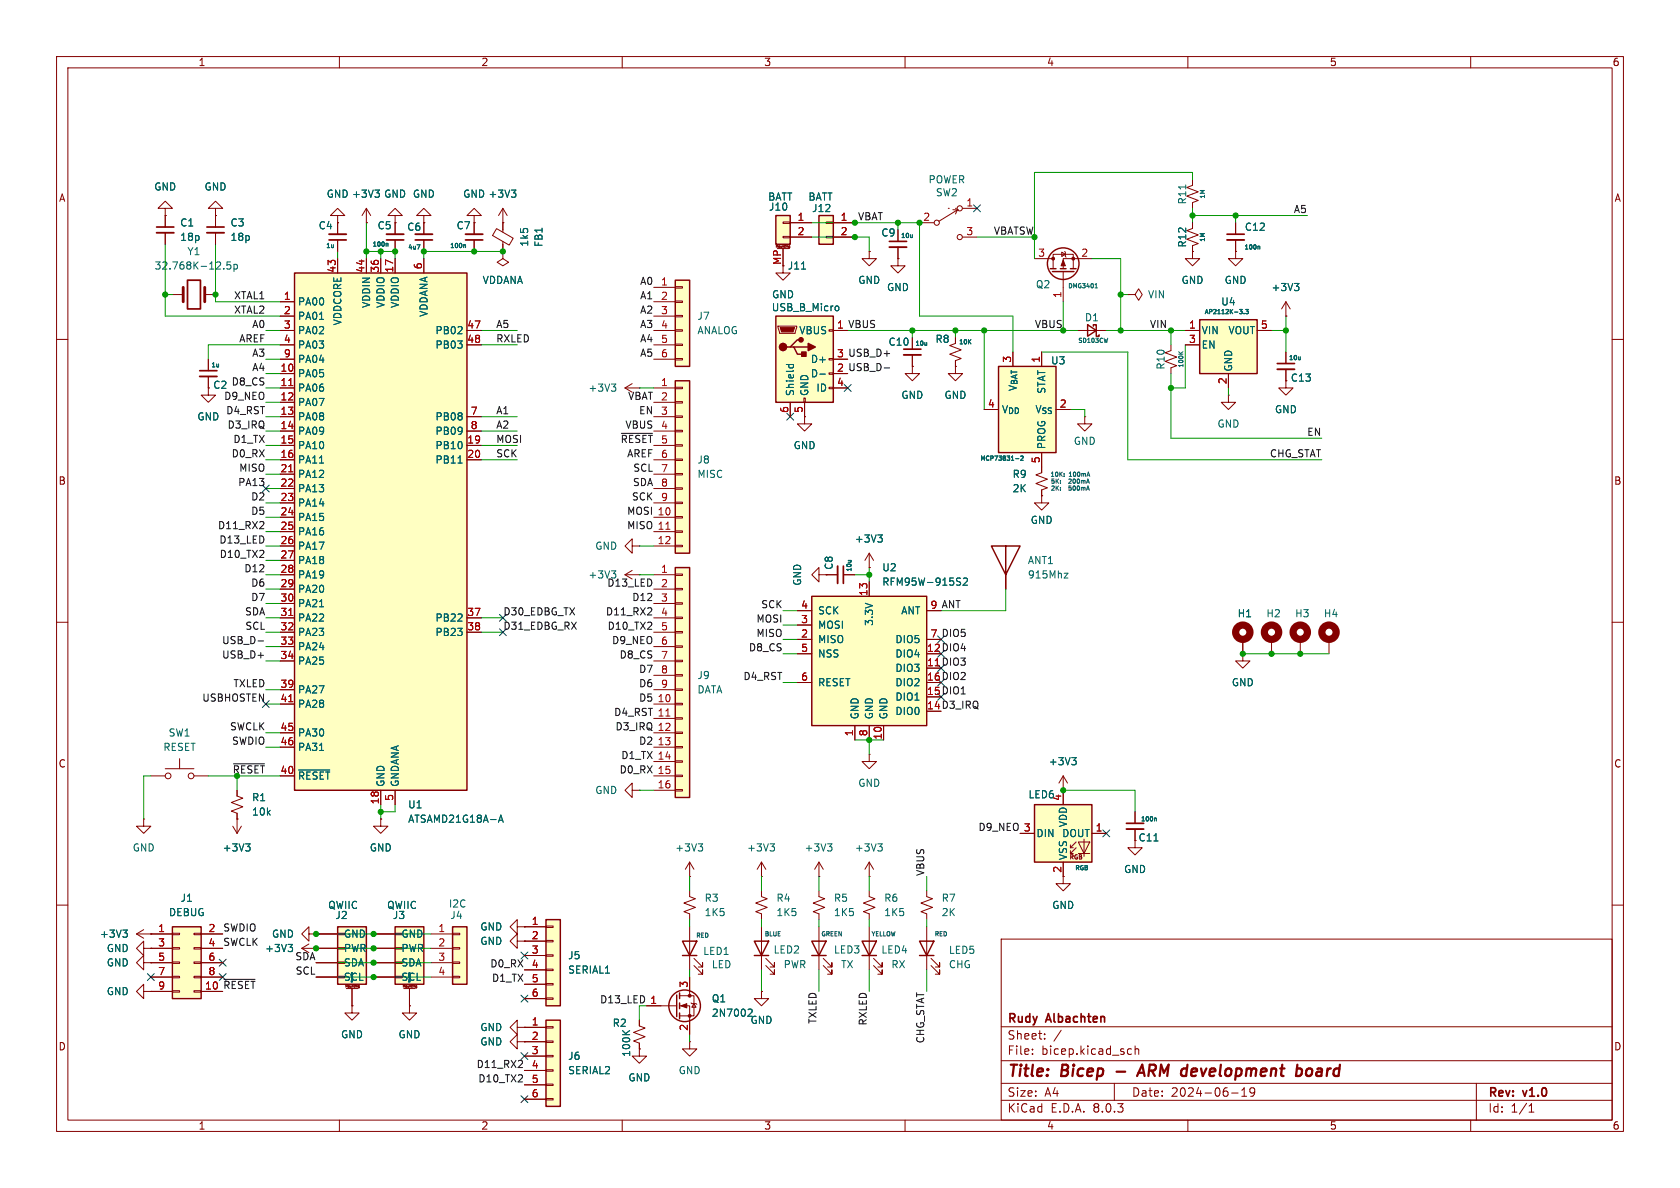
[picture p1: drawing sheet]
<svg xmlns="http://www.w3.org/2000/svg" width="297mm" height="210mm" viewBox="0 0 297 210" stroke-linecap="round" stroke-linejoin="round" font-family="sans-serif">
<defs><g id="words">
<g font-size="2.8" fill="#840000">
<text x="178" y="190.9">Title:</text>
<text x="187.7" y="190.9">Bicep</text>
<text x="203" y="190.9">ARM development</text>
<text x="232.4" y="190.9">board</text>
</g>
<g font-size="2.1" fill="#840000">
<text x="178" y="184">Sheet:</text>
<text x="178" y="181.2">Rudy</text>
<text x="185.1" y="181.2">Albachten</text>
<text x="178" y="186.7">File:</text>
<text x="184.1" y="186.7">bicep.kicad_sch</text>
<text x="178" y="196.9">KiCad</text>
<text x="178" y="194.1">Size:</text>
<text x="184.7" y="194.1">A4</text>
<text x="185.7" y="196.9">E.D.A.</text>
<text x="193.3" y="196.9">8.0.3</text>
<text x="200" y="194.1">Date:</text>
<text x="207" y="194.1">2024-06-19</text>
<text x="263" y="194.3">Rev:</text>
<text x="263" y="196.9">Id:</text>
<text x="267.1" y="196.9">1/1</text>
<text x="269.4" y="194.3">v1.0</text>
</g>
<g font-size="1.8" fill="#840000">
<text x="35" y="11.9">1</text>
<text x="85" y="11.9">2</text>
<text x="135" y="11.9">3</text>
<text x="185" y="11.9">4</text>
<text x="235" y="11.9">5</text>
<text x="285" y="11.9">6</text>
<text x="10.3" y="35.9">A</text>
<text x="285.3" y="35.9">A</text>
<text x="138.2" y="46.9" transform="rotate(-90 138.2 46.9)">MP</text>
<text x="147.9" y="65.8">2 USB_D-</text>
<text x="10.3" y="85.9">B</text>
<text x="285.3" y="85.9">B</text>
<text x="163.8" y="115.3">12 DIO4</text>
<text x="163.8" y="125.5">14 D3_IRQ</text>
<text x="163.8" y="122.9">15 DIO1</text>
<text x="163.8" y="120.4">16 DIO2</text>
<text x="10.3" y="135.9">C</text>
<text x="285.3" y="135.9">C</text>
<text x="10.3" y="185.9">D</text>
<text x="285.3" y="185.9">D</text>
<text x="35" y="199.9">1</text>
<text x="85" y="199.9">2</text>
<text x="135" y="199.9">3</text>
<text x="185" y="199.9">4</text>
<text x="235" y="199.9">5</text>
<text x="285" y="199.9">6</text>
</g>
<g font-size="1.8" fill="#006464">
<text x="27.2" y="33.9">GND</text>
<text x="36.1" y="33.9">GND</text>
<text x="57.7" y="35.2">GND +3V3</text>
<text x="67.8" y="35.2">GND GND</text>
<text x="81.8" y="35.2">GND +3V3</text>
<text x="135.7" y="35.7">BATT</text>
<text x="142.8" y="35.7">BATT</text>
<text x="164" y="32.6">POWER</text>
<text x="165.3" y="34.9">SW2</text>
<text x="31.8" y="40.2">C1</text>
<text x="40.6" y="40.2">C3</text>
<text x="56.2" y="40.7">C4</text>
<text x="66.6" y="40.7">C5</text>
<text x="71.9" y="41">C6</text>
<text x="80.6" y="40.7">C7</text>
<text x="135.8" y="37.4">J10</text>
<text x="143.5" y="37.7">J12</text>
<text x="209.9" y="36.2" transform="rotate(-90 209.9 36.2)">R11</text>
<text x="220" y="41">C12</text>
<text x="27.4" y="47.9">32.768K-12.5p</text>
<text x="31.8" y="42.8">18p</text>
<text x="33" y="45.3">Y1</text>
<text x="40.6" y="42.8">18p</text>
<text x="93.6" y="43.7" transform="rotate(-90 93.6 43.7)">1k5</text>
<text x="96.1" y="43.8" transform="rotate(-90 96.1 43.8)">FB1</text>
<text x="139.2" y="47.9">J11</text>
<text x="155.7" y="42">C9</text>
<text x="209.9" y="43.9" transform="rotate(-90 209.9 43.9)">R12</text>
<text x="85.2" y="50.4">VDDANA</text>
<text x="136.4" y="52.9">GND</text>
<text x="151.6" y="50.4">GND</text>
<text x="156.7" y="51.7">GND</text>
<text x="183" y="51.2">Q2</text>
<text x="202.9" y="52.9">VIN</text>
<text x="208.8" y="50.4">GND</text>
<text x="216.4" y="50.4">GND</text>
<text x="224.7" y="51.7">+3V3</text>
<text x="52.6" y="54.2">PA00</text>
<text x="52.6" y="56.7">PA01</text>
<text x="52.6" y="59.3">PA02</text>
<text x="60.6" y="57.6" transform="rotate(-90 60.6 57.6)">VDDCORE</text>
<text x="65.6" y="54.5" transform="rotate(-90 65.6 54.5)">VDDIN</text>
<text x="68.2" y="54.5" transform="rotate(-90 68.2 54.5)">VDDIO</text>
<text x="70.7" y="54.5" transform="rotate(-90 70.7 54.5)">VDDIO</text>
<text x="75.8" y="56.1" transform="rotate(-90 75.8 56.1)">VDDANA</text>
<text x="76.9" y="59.3">PB02</text>
<text x="123.2" y="56.7">J7</text>
<text x="123.2" y="59.3">ANALOG</text>
<text x="136.3" y="55.2">USB_B_Micro</text>
<text x="141.2" y="59.3">VBUS</text>
<text x="191.7" y="57">D1</text>
<text x="212.3" y="59.3">VIN</text>
<text x="215.8" y="54.2">U4</text>
<text x="217.1" y="59.3">VOUT</text>
<text x="52.6" y="61.8">PA03</text>
<text x="52.6" y="64.4">PA04</text>
<text x="76.9" y="61.8">PB03</text>
<text x="143.3" y="64.4">D+</text>
<text x="157" y="61.3">C10</text>
<text x="165.3" y="60.8">R8</text>
<text x="185.7" y="64.6">U3</text>
<text x="206.1" y="65.4" transform="rotate(-90 206.1 65.4)">R10</text>
<text x="212.3" y="61.8">EN</text>
<text x="218" y="65.8" transform="rotate(-90 218 65.8)">GND</text>
<text x="37.6" y="68.9">C2</text>
<text x="52.6" y="66.9">PA05</text>
<text x="52.6" y="69.4">PA06</text>
<text x="52.6" y="72">PA07</text>
<text x="103.9" y="69.4">+3V3</text>
<text x="140.6" y="70.1" transform="rotate(-90 140.6 70.1)">Shield</text>
<text x="143.1" y="70.1" transform="rotate(-90 143.1 70.1)">GND</text>
<text x="143.3" y="66.9">D-</text>
<text x="144.2" y="69.4">ID</text>
<text x="159.3" y="70.7">GND</text>
<text x="166.9" y="70.7">GND</text>
<text x="179.9" y="69.3" transform="rotate(-90 179.9 69.3)">V_{BAT}</text>
<text x="185" y="69.7" transform="rotate(-90 185 69.7)">STAT</text>
<text x="228.1" y="67.7">C13</text>
<text x="34.8" y="74.5">GND</text>
<text x="52.6" y="74.5">PA08</text>
<text x="52.6" y="77.1">PA09</text>
<text x="76.9" y="74.5">PB08</text>
<text x="76.9" y="77.1">PB09</text>
<text x="177" y="73.3">V_{DD}V_{SS}</text>
<text x="215.1" y="75.8">GND</text>
<text x="225.3" y="73.3">GND</text>
<text x="52.6" y="79.6">PA10</text>
<text x="52.6" y="82.1">PA11</text>
<text x="76.9" y="79.6">PB10</text>
<text x="76.9" y="82.1">PB11</text>
<text x="123.2" y="82.1">J8</text>
<text x="140.2" y="79.6">GND</text>
<text x="185" y="79.5" transform="rotate(-90 185 79.5)">PROG</text>
<text x="189.7" y="78.8">GND</text>
<text x="52.6" y="84.7">PA12</text>
<text x="52.6" y="87.2">PA13</text>
<text x="52.6" y="89.8">PA14</text>
<text x="123.2" y="84.7">MISC</text>
<text x="178.9" y="84.7">R9</text>
<text x="178.9" y="87.2">2K</text>
<text x="52.6" y="92.3">PA15</text>
<text x="52.6" y="94.8">PA16</text>
<text x="182.1" y="92.8">GND</text>
<text x="52.6" y="97.4">PA17</text>
<text x="52.6" y="99.9">PA18</text>
<text x="105.1" y="97.4">GND</text>
<text x="147.4" y="100.8" transform="rotate(-90 147.4 100.8)">C8</text>
<text x="151" y="96.1">+3V3</text>
<text x="155.9" y="101.2">U2</text>
<text x="181.6" y="99.9">ANT1</text>
<text x="52.6" y="102.5">PA19</text>
<text x="52.6" y="105">PA20</text>
<text x="52.6" y="107.5">PA21</text>
<text x="141.8" y="103.6" transform="rotate(-90 141.8 103.6)">GND</text>
<text x="155.9" y="103.7">RFM95W-915S2</text>
<text x="181.6" y="102.5">915Mhz</text>
<text x="52.6" y="110.1">PA22</text>
<text x="52.6" y="112.6">PA23</text>
<text x="76.9" y="110.1">PB22</text>
<text x="76.9" y="112.6">PB23</text>
<text x="144.5" y="113.9">MISO</text>
<text x="144.5" y="111.4">MOSI</text>
<text x="144.5" y="108.8">SCK</text>
<text x="154.5" y="110.7" transform="rotate(-90 154.5 110.7)">3.3V</text>
<text x="158.2" y="113.9">DIO5</text>
<text x="159.2" y="108.8">ANT</text>
<text x="218.7" y="109.3">H1</text>
<text x="223.8" y="109.3">H2</text>
<text x="228.9" y="109.3">H3</text>
<text x="233.9" y="109.3">H4</text>
<text x="52.6" y="115.2">PA24</text>
<text x="52.6" y="117.7">PA25</text>
<text x="144.5" y="116.4">NSS</text>
<text x="158.2" y="119">DIO3</text>
<text x="158.2" y="116.4">DIO4</text>
<text x="52.6" y="122.8">PA27</text>
<text x="52.6" y="125.3">PA28</text>
<text x="123.2" y="120.2">J9</text>
<text x="123.2" y="122.8">DATA</text>
<text x="144.5" y="121.5">RESET</text>
<text x="158.2" y="124.1">DIO1</text>
<text x="158.2" y="121.5">DIO2</text>
<text x="217.7" y="121.5">GND</text>
<text x="29.7" y="130.4">SW1</text>
<text x="52.6" y="130.4">PA30</text>
<text x="152" y="127.3" transform="rotate(-90 152 127.3)">GND</text>
<text x="154.5" y="127.3" transform="rotate(-90 154.5 127.3)">GND</text>
<text x="157.1" y="127.3" transform="rotate(-90 157.1 127.3)">GND</text>
<text x="158.2" y="126.6">DIO0</text>
<text x="28.8" y="132.9">RESET</text>
<text x="52.6" y="132.9">PA31</text>
<text x="185.3" y="135.5">+3V3</text>
<text x="44.5" y="141.8">R1</text>
<text x="52.6" y="138">~{RESET}</text>
<text x="68.2" y="139.2" transform="rotate(-90 68.2 139.2)">GND</text>
<text x="70.7" y="139.2" transform="rotate(-90 70.7 139.2)">GNDANA</text>
<text x="72.1" y="143.1">U1</text>
<text x="105.1" y="140.6">GND</text>
<text x="151.6" y="139.3">GND</text>
<text x="181.7" y="141.3">LED6</text>
<text x="44.5" y="144.4">10k</text>
<text x="72.1" y="145.6">ATSAMD21G18A-A</text>
<text x="183.1" y="148.2">DIN</text>
<text x="187.7" y="148.2">DOUT</text>
<text x="188.8" y="146.3" transform="rotate(-90 188.8 146.3)">VDD</text>
<text x="201.2" y="148.9">C11</text>
<text x="23.4" y="150.7">GND</text>
<text x="39.3" y="150.7">+3V3</text>
<text x="65.3" y="150.7">GND</text>
<text x="119.3" y="150.7">+3V3</text>
<text x="132" y="150.7">+3V3</text>
<text x="142.1" y="150.7">+3V3</text>
<text x="151" y="150.7">+3V3</text>
<text x="188.8" y="152.1" transform="rotate(-90 188.8 152.1)">VSS</text>
<text x="198.6" y="154.5">GND</text>
<text x="31.8" y="159.6">J1</text>
<text x="57.9" y="160.9">QWIIC</text>
<text x="68.3" y="160.9">QWIIC</text>
<text x="79.3" y="160.6">I2C</text>
<text x="124.5" y="159.6">R3</text>
<text x="137.2" y="159.6">R4</text>
<text x="147.3" y="159.6">R5</text>
<text x="156.2" y="159.6">R6</text>
<text x="166.4" y="159.6">R7</text>
<text x="185.9" y="160.9">GND</text>
<text x="17.6" y="166">+3V3</text>
<text x="29.8" y="162.2">DEBUG</text>
<text x="48" y="166">GND</text>
<text x="59.2" y="162.7">J2</text>
<text x="60.7" y="166">GND</text>
<text x="69.4" y="162.7">J3</text>
<text x="70.9" y="166">GND</text>
<text x="79.5" y="162.7">J4</text>
<text x="84.8" y="167.2">GND</text>
<text x="84.8" y="164.7">GND</text>
<text x="124.5" y="162.2">1K5</text>
<text x="137.2" y="162.2">1K5</text>
<text x="147.3" y="162.2">1K5</text>
<text x="156.2" y="162.2">1K5</text>
<text x="166.4" y="162.2">2K</text>
<text x="18.8" y="168.5">GND</text>
<text x="18.8" y="171">GND</text>
<text x="46.8" y="168.5">+3V3</text>
<text x="52.1" y="169.8">SDA</text>
<text x="60.7" y="168.5">PWR</text>
<text x="60.7" y="171">SDA</text>
<text x="60.7" y="173.6">SCL</text>
<text x="70.9" y="168.5">PWR</text>
<text x="70.9" y="171">SDA</text>
<text x="70.9" y="173.6">SCL</text>
<text x="100.3" y="169.8">J5</text>
<text x="100.3" y="172.3">SERIAL1</text>
<text x="124.2" y="169">LED1</text>
<text x="125.7" y="171.4">LED</text>
<text x="136.7" y="168.8">LED2</text>
<text x="138.4" y="171.4">PWR</text>
<text x="147.3" y="168.8">LED3</text>
<text x="148.6" y="171.4">TX</text>
<text x="155.7" y="168.8">LED4</text>
<text x="157.5" y="171.4">RX</text>
<text x="167.6" y="171.4">CHG</text>
<text x="167.6" y="168.8">LED5</text>
<text x="18.8" y="176.1">GND</text>
<text x="125.7" y="177.4">Q1</text>
<text x="125.7" y="179.9">2N7002</text>
<text x="60.2" y="183.7">GND</text>
<text x="70.4" y="183.7">GND</text>
<text x="84.8" y="182.5">GND</text>
<text x="84.8" y="185">GND</text>
<text x="108.2" y="181.7">R2</text>
<text x="132.6" y="181.2">GND</text>
<text x="100.3" y="187.6">J6</text>
<text x="100.3" y="190.1">SERIAL2</text>
<text x="111" y="191.4">GND</text>
<text x="111.6" y="186.9" transform="rotate(-90 111.6 186.9)">100K</text>
<text x="119.9" y="190.1">GND</text>
</g>
<g font-size="1.8" fill="#a90000">
<text x="140.9" y="39.1">1</text>
<text x="140.9" y="41.7">2</text>
<text x="148.5" y="39.1">1</text>
<text x="148.5" y="41.7">2</text>
<text x="163.1" y="39.1">2</text>
<text x="170.7" y="36.6">1</text>
<text x="170.7" y="41.7">3</text>
<text x="74.7" y="47.7" transform="rotate(-90 74.7 47.7)">6</text>
<text x="183.4" y="45.5">3</text>
<text x="191.1" y="45.5">2</text>
<text x="50.1" y="53.1">1</text>
<text x="59.4" y="48.3" transform="rotate(-90 59.4 48.3)">43</text>
<text x="64.5" y="48.3" transform="rotate(-90 64.5 48.3)">44</text>
<text x="67.1" y="48.3" transform="rotate(-90 67.1 48.3)">36</text>
<text x="69.6" y="48.3" transform="rotate(-90 69.6 48.3)">17</text>
<text x="116.8" y="50.5">1</text>
<text x="116.8" y="53.1">2</text>
<text x="187.7" y="52.8" transform="rotate(-90 187.7 52.8)">1</text>
<text x="50.1" y="55.6">2</text>
<text x="50.1" y="58.2">3</text>
<text x="82.5" y="58.2">47</text>
<text x="116.8" y="55.6">3</text>
<text x="116.8" y="58.2">4</text>
<text x="147.9" y="58.2">1</text>
<text x="210.1" y="58.2">1</text>
<text x="222.8" y="58.2">5</text>
<text x="49.5" y="65.8">10</text>
<text x="50.1" y="60.7">4</text>
<text x="50.1" y="63.2">9</text>
<text x="82.5" y="60.7">48</text>
<text x="116.8" y="60.7">5</text>
<text x="116.8" y="63.2">6</text>
<text x="147.9" y="65.8">2</text>
<text x="147.9" y="63.2">3</text>
<text x="178.8" y="64.2" transform="rotate(-90 178.8 64.2)">3</text>
<text x="183.9" y="64.2" transform="rotate(-90 183.9 64.2)">1</text>
<text x="210.1" y="60.7">3</text>
<text x="49.5" y="68.3">11</text>
<text x="49.5" y="70.9">12</text>
<text x="116.8" y="68.3">1</text>
<text x="147.9" y="68.3">4</text>
<text x="216.9" y="68" transform="rotate(-90 216.9 68)">2</text>
<text x="49.5" y="73.4">13</text>
<text x="49.5" y="75.9">14</text>
<text x="83.1" y="73.4">7</text>
<text x="83.1" y="75.9">8</text>
<text x="116.8" y="73.4">3</text>
<text x="116.8" y="75.9">4</text>
<text x="139.4" y="73.1" transform="rotate(-90 139.4 73.1)">6</text>
<text x="142" y="73.1" transform="rotate(-90 142 73.1)">5</text>
<text x="174.6" y="72.1">4</text>
<text x="187.3" y="72.1">2</text>
<text x="49.5" y="78.5">15</text>
<text x="49.5" y="81">16</text>
<text x="49.5" y="83.6">21</text>
<text x="82.5" y="78.5">19</text>
<text x="82.5" y="81">20</text>
<text x="116.8" y="78.5">5</text>
<text x="116.8" y="81">6</text>
<text x="116.8" y="83.6">7</text>
<text x="183.9" y="82" transform="rotate(-90 183.9 82)">5</text>
<text x="49.5" y="86.1">22</text>
<text x="49.5" y="88.6">23</text>
<text x="116.8" y="86.1">8</text>
<text x="116.8" y="88.6">9</text>
<text x="49.5" y="91.2">24</text>
<text x="49.5" y="93.7">25</text>
<text x="49.5" y="96.3">26</text>
<text x="49.5" y="98.8">27</text>
<text x="49.5" y="101.3">28</text>
<text x="116.2" y="96.3">12</text>
<text x="116.8" y="101.3">1</text>
<text x="49.5" y="103.9">29</text>
<text x="49.5" y="106.4">30</text>
<text x="116.8" y="103.9">2</text>
<text x="116.8" y="106.4">3</text>
<text x="141.5" y="107.7">4</text>
<text x="153.4" y="105.5" transform="rotate(-90 153.4 105.5)">13</text>
<text x="164.4" y="107.7">9</text>
<text x="49.5" y="109">31</text>
<text x="49.5" y="111.5">32</text>
<text x="82.5" y="109">37</text>
<text x="82.5" y="111.5">38</text>
<text x="116.8" y="109">4</text>
<text x="116.8" y="111.5">5</text>
<text x="141.5" y="112.8">2</text>
<text x="141.5" y="110.2">3</text>
<text x="164.4" y="112.8">7</text>
<text x="49.5" y="114">33</text>
<text x="49.5" y="116.6">34</text>
<text x="116.8" y="114">6</text>
<text x="116.8" y="116.6">7</text>
<text x="116.8" y="119.1">8</text>
<text x="141.5" y="115.3">5</text>
<text x="163.8" y="117.9">11 DIO3</text>
<text x="163.8" y="117.9">11</text>
<text x="163.8" y="115.3">12</text>
<text x="49.5" y="121.7">39</text>
<text x="49.5" y="124.2">41</text>
<text x="116.2" y="124.2">10</text>
<text x="116.8" y="121.7">9</text>
<text x="141.5" y="120.4">6</text>
<text x="163.8" y="125.5">14</text>
<text x="163.8" y="122.9">15</text>
<text x="163.8" y="120.4">16</text>
<text x="49.5" y="129.3">45</text>
<text x="49.5" y="131.8">46</text>
<text x="116.2" y="131.8">13</text>
<text x="150.9" y="130.2" transform="rotate(-90 150.9 130.2)">1</text>
<text x="153.4" y="130.2" transform="rotate(-90 153.4 130.2)">8</text>
<text x="156" y="130.9" transform="rotate(-90 156 130.9)">10</text>
<text x="49.5" y="136.9">40</text>
<text x="67.1" y="142.3" transform="rotate(-90 67.1 142.3)">18</text>
<text x="69.6" y="141.7" transform="rotate(-90 69.6 141.7)">5</text>
<text x="116.2" y="139.4">16</text>
<text x="187.7" y="141.7" transform="rotate(-90 187.7 141.7)">4</text>
<text x="180.9" y="147.1">3</text>
<text x="193.6" y="147.1">1</text>
<text x="187.7" y="154.4" transform="rotate(-90 187.7 154.4)">2</text>
<text x="27.9" y="164.8">1</text>
<text x="27.9" y="167.4">3</text>
<text x="36.8" y="164.8">2</text>
<text x="36.8" y="167.4">4</text>
<text x="77.4" y="164.8">1</text>
<text x="77.4" y="167.4">2</text>
<text x="93.9" y="163.6">1</text>
<text x="93.9" y="166.1">2</text>
<text x="27.9" y="169.9">5</text>
<text x="27.9" y="172.5">7</text>
<text x="36.8" y="169.9">6</text>
<text x="36.8" y="172.5">8</text>
<text x="77.4" y="169.9">3</text>
<text x="77.4" y="172.5">4</text>
<text x="93.9" y="168.7">3</text>
<text x="93.9" y="171.2">4</text>
<text x="93.9" y="173.7">5</text>
<text x="27.9" y="175">9</text>
<text x="36.2" y="175">10</text>
<text x="93.9" y="176.3">6</text>
<text x="114.9" y="177.5">1</text>
<text x="121.7" y="174.7" transform="rotate(-90 121.7 174.7)">3</text>
<text x="93.9" y="181.4">1</text>
<text x="93.9" y="183.9">2</text>
<text x="121.7" y="182.3" transform="rotate(-90 121.7 182.3)">2</text>
<text x="93.9" y="186.4">3</text>
<text x="93.9" y="189">4</text>
<text x="93.9" y="191.5">5</text>
<text x="93.9" y="194.1">6</text>
</g>
<g font-size="1.8" fill="#0f0f0f">
<text x="151.6" y="39">VBAT</text>
<text x="175.6" y="41.6">VBATSW</text>
<text x="228.6" y="37.8">A5</text>
<text x="41.3" y="53">XTAL1</text>
<text x="113.1" y="53">A1</text>
<text x="113.1" y="50.5">A0</text>
<text x="41.3" y="55.5">XTAL2</text>
<text x="44.5" y="58.1">A0</text>
<text x="87.6" y="58.1">A5</text>
<text x="113.1" y="58.1">A3</text>
<text x="113.1" y="55.5">A2</text>
<text x="147.9" y="58.2">1 VBUS</text>
<text x="182.9" y="58.1">VBUS</text>
<text x="203.2" y="58.1">VIN</text>
<text x="42.2" y="60.6">AREF</text>
<text x="44.5" y="65.7">A4</text>
<text x="44.5" y="63.2">A3</text>
<text x="87.6" y="60.6">RXLED</text>
<text x="113.1" y="63.2">A5</text>
<text x="113.1" y="60.6">A4</text>
<text x="147.9" y="63.2">3 USB_D+</text>
<text x="39.5" y="70.8">D9_NEO</text>
<text x="40.9" y="68.2">D8_CS</text>
<text x="111" y="70.8">VBAT 2</text>
<text x="39.9" y="73.3">D4_RST</text>
<text x="40.1" y="75.9">D3_IRQ</text>
<text x="87.6" y="75.9">A2</text>
<text x="87.6" y="73.3">A1</text>
<text x="110.5" y="75.9">VBUS</text>
<text x="112.9" y="73.3">EN</text>
<text x="231" y="77.1">EN</text>
<text x="40.9" y="80.9">D0_RX</text>
<text x="41.2" y="78.4">D1_TX</text>
<text x="42.2" y="83.5">MISO</text>
<text x="87.6" y="80.9">SCK</text>
<text x="87.6" y="78.4">MOSI</text>
<text x="109.6" y="78.4">~{RESET}</text>
<text x="110.8" y="80.9">AREF</text>
<text x="111.9" y="83.5">SCL</text>
<text x="224.4" y="80.9">CHG_STAT</text>
<text x="42" y="86">PA13</text>
<text x="44.3" y="88.6">D2</text>
<text x="111.6" y="88.6">SCK</text>
<text x="111.8" y="86">SDA</text>
<text x="38.4" y="93.6">D11_RX2</text>
<text x="44.3" y="91.1">D5</text>
<text x="110.8" y="91.1">MOSI 10</text>
<text x="110.8" y="93.6">MISO 11</text>
<text x="38.7" y="96.2">D13_LED</text>
<text x="38.7" y="98.7">D10_TX2</text>
<text x="43.1" y="101.3">D12</text>
<text x="44.3" y="106.3">D7</text>
<text x="44.3" y="103.8">D6</text>
<text x="103.9" y="102.5">+3V3</text>
<text x="107.3" y="103.8">D13_LED</text>
<text x="111.7" y="106.3">D12</text>
<text x="134.5" y="107.6">SCK</text>
<text x="164.4" y="107.7">9 ANT</text>
<text x="39.2" y="114">USB_D-</text>
<text x="43.2" y="108.9">SDA</text>
<text x="43.3" y="111.4">SCL</text>
<text x="88.9" y="108.9">D30_EDBG_TX</text>
<text x="88.9" y="111.4">D31_EDBG_RX</text>
<text x="107" y="108.9">D11_RX2</text>
<text x="107.3" y="111.4">D10_TX2</text>
<text x="108.1" y="114">D9_NEO</text>
<text x="133.6" y="112.7">MISO</text>
<text x="133.6" y="110.1">MOSI</text>
<text x="164.4" y="112.8">7 DIO5</text>
<text x="39.2" y="116.5">USB_D+</text>
<text x="109.4" y="116.5">D8_CS</text>
<text x="112.9" y="119">D7</text>
<text x="132.3" y="115.2">D8_CS</text>
<text x="35.7" y="124.1">USBHOSTEN</text>
<text x="41.2" y="121.6">TXLED</text>
<text x="112.9" y="121.6">D6</text>
<text x="112.9" y="124.1">D5</text>
<text x="131.3" y="120.3">D4_RST</text>
<text x="40.6" y="129.2">SWCLK</text>
<text x="40.9" y="131.7">SWDIO</text>
<text x="108.5" y="126.7">D4_RST 11</text>
<text x="108.7" y="129.2">D3_IRQ 12</text>
<text x="112.9" y="131.7">D2</text>
<text x="109.4" y="136.8">D0_RX 15</text>
<text x="109.7" y="134.3">D1_TX 14</text>
<text x="172.9" y="147">D9_NEO 3</text>
<text x="163.5" y="154.9" transform="rotate(-90 163.5 154.9)">VBUS</text>
<text x="39.4" y="164.8">SWDIO</text>
<text x="39.4" y="167.3">SWCLK</text>
<text x="52.2" y="172.4">SCL</text>
<text x="86.6" y="171.1">D0_RX</text>
<text x="86.9" y="173.6">D1_TX</text>
<text x="39.4" y="174.9">~{RESET}</text>
<text x="144.4" y="181.1" transform="rotate(-90 144.4 181.1)">TXLED</text>
<text x="153.3" y="181.4" transform="rotate(-90 153.3 181.4)">RXLED</text>
<text x="163.5" y="184.5" transform="rotate(-90 163.5 184.5)">CHG_STAT</text>
<text x="84.2" y="188.9">D11_RX2</text>
<text x="84.5" y="191.4">D10_TX2</text>
</g>
<g font-size="1.8" fill="#009600">
<text x="41" y="136.8">~{RESET} 40</text>
<text x="106" y="177.5">D13_LED 1</text>
</g>
<g font-size="1.1" fill="#006464">
<text x="213.2" y="35.2" transform="rotate(-90 213.2 35.2)">1M</text>
<text x="57.5" y="44">1u</text>
<text x="65.7" y="43.8">100n</text>
<text x="72.1" y="44.3">4u7</text>
<text x="79.5" y="44">100n</text>
<text x="159.2" y="42.3">10u</text>
<text x="213.2" y="42.9" transform="rotate(-90 213.2 42.9)">1M</text>
<text x="219.9" y="44.3">100n</text>
<text x="188.7" y="51.2">DMG3401</text>
<text x="212.8" y="55.7">AP2112K-3.3</text>
<text x="37.3" y="65.1">1u</text>
<text x="161.7" y="61.3">10u</text>
<text x="169.4" y="61.1">10K</text>
<text x="190.5" y="60.8">SD103CW</text>
<text x="209.4" y="65.1" transform="rotate(-90 209.4 65.1)">100K</text>
<text x="227.8" y="63.9">10u</text>
<text x="173.2" y="81.6">MCP73831-2</text>
<text x="150.7" y="101.2" transform="rotate(-90 150.7 101.2)">10u</text>
<text x="201.6" y="145.4">100n</text>
<text x="190" y="154">RGB</text>
</g>
<g font-size="1.1" fill="#0000c2">
<text x="185.6" y="84.5">10K:</text>
<text x="185.6" y="85.7">5K:</text>
<text x="185.6" y="86.9">2K:</text>
<text x="189" y="84.5">100mA</text>
<text x="189.3" y="85.7">200mA</text>
<text x="189.3" y="86.9">500mA</text>
<text x="122.9" y="166">RED</text>
<text x="135.1" y="165.7">BLUE</text>
<text x="145.1" y="165.7">GREEN</text>
<text x="153.9" y="165.7">YELLOW</text>
<text x="165.1" y="165.7">RED</text>
</g>
<text font-size="1.1" fill="#840000" x="189" y="152.1">RGB</text>
<g font-size=".5" fill="#840000">
<text x="137" y="44">Mounting</text>
<text x="60.9" y="174.8">Mounting</text>
<text x="71" y="174.8">Mounting</text>
</g>
<g font-size=".4" fill="#006464">
<text x="62.6" y="173.7" transform="rotate(-90 62.6 173.7)">MountPin</text>
<text x="72.7" y="173.7" transform="rotate(-90 72.7 173.7)">MountPin</text>
</g>
</g></defs>
<g fill="none" stroke="#840000" stroke-width=".18">
<path d="M10 10h277v190h-277zM12 12h273v186h-273zM60 10v2M110 10v2M160 10v2M210 10v2M260 10v2M29.2 38.1v2M38.1 36.8h1.3l-1.3-1.2-1.3 1.2h1.3v1.3M38.1 38.1h.1M218.4 39.4v2M10 60h2"/>
<path d="M29.2 41.1v2.1M218.4 44.5v1.2h-1.2l1.2 1.3 1.3-1.3h-1.3M218.4 44.5h.1M218.4 42.4v2.1M227.3 55.9h.1M227.3 53.3l.8 1.3M227.3 53.3v2.6M227.3 53.3l-.7 1.3M285 60h2M10 110h2M229.9 113v2.6M285 110h2"/>
<path d="M10 160h2M25.4 144.8v1.3h1.3l-1.3 1.2-1.3-1.2h1.3M25.4 144.8h.1M41.1 146.1l.8 1.2M41.9 144.8h.1M41.9 144.8v2.5M42.7 146.1l-.8 1.2M163.8 157.5v1l1 .4-2 .7 2 .8-2 .8 1 .3v1.1M285 160h2M177 166h108v32h-108zM60 198v2M110 198v2"/>
<path d="M160 198v2M177 194.5h108M177 191.5h108M177 187.5h108M177 181.5h108M182.5 186.3v.1M182.5 185.5v.1M184.7 183.6v.1M184.7 182.8v.1M187.6 182.1l-1.3 2M197 191.5v3M199.5 186.3h.5"/>
<path d="M199.5 185.5h.5M200.7 185.5l.2-.1 .3 .1 .1 .9M200.7 184.9v1.5M210 198v2M217.7 193.2h1.2M219.5 193.8h.9M219.5 192.7l.5-.4v1.5M221 192.4v.5l.1 .3h.4l.3-.3M221.7 192.4a.99 .99 0 0 1-.3 1.4h-.3M260 198v2M261 191.5v6.5M270.3 196.6h.9"/>
<path d="M270.3 195.5l.4-.4v1.5"/>
</g>
<path d="M197.4 189.4h1.5M201 190.2l.9-2 .4 2M201.3 189.6h.9M229.5 188.9l.5 .1 .2 .3-.1 .5-.4 .4M231.7 188.9a.62 .62 0 0 0-.8 .4v.7a.52 .52 0 0 0 .8 .1" fill="none" stroke="#840000" stroke-width=".4"/>
<circle cx="229.9" cy="111.8" r="1.27" fill="none" stroke="#840000" stroke-width="1.3"/>
<path d="M222.5 43.5l.2 .1v.4M228.8 50.1h.8l-.4 .5M229.4 50.6l.2 .2v.3l-.2 .3M43.4 149.2h.8l-.4 .5M44 149.7l.2 .2v.3l-.2 .2" fill="none" stroke="#006464" stroke-width=".18"/>
<path d="M27.7 41.1h3M216.9 42.4h3.1" fill="none" stroke="#840000" stroke-width=".33"/>
<path d="M27.7 40.1h3M216.9 41.4h3.1" fill="none" stroke="#840000" stroke-width=".3"/>
<path d="M96.5 180.3h2.6v15.3h-2.6z" fill="#ffffc2"/>
<path d="M92.7 181.6h3.8M92.7 184.2h3.8M92.7 186.7h3.8M92.7 189.2h3.8M92.7 191.8h3.8M92.7 194.3h3.8M96.5 194.2h1.3v.2h-1.3zM96.5 191.6h1.3v.3h-1.3zM96.5 189.1h1.3v.3h-1.3zM96.5 186.6h1.3v.2h-1.3zM96.5 184h1.3v.3h-1.3zM96.5 181.5h1.3v.2h-1.3z" fill="none" stroke="#840000" stroke-width=".18"/>
<path d="M96.5 180.3h2.6v15.3h-2.6z" fill="none" stroke="#840000" stroke-width=".25"/>
<path d="M96.5 162.6h2.6v15.2h-2.6z" fill="#ffffc2"/>
<g fill="none" stroke="#840000" stroke-width=".18">
<path d="M69.8 39.4v2M69.8 42.4v2.1M92.7 163.8h3.8M92.7 166.4h3.8M92.7 168.9h3.8M92.7 171.5h3.8M92.7 174h3.8M92.7 176.5h3.8M96.5 176.4h1.3v.3h-1.3zM96.5 173.9h1.3v.2h-1.3zM96.5 171.3h1.3v.3h-1.3zM96.5 168.8h1.3v.2h-1.3z"/>
<path d="M96.5 166.2h1.3v.3h-1.3zM96.5 163.7h1.3v.3h-1.3z"/>
</g>
<path d="M96.5 162.6h2.6v15.2h-2.6z" fill="none" stroke="#840000" stroke-width=".25"/>
<path d="M68.3 41.4h3.1" fill="none" stroke="#840000" stroke-width=".33"/>
<path d="M68.3 42.4h3.1" fill="none" stroke="#840000" stroke-width=".3"/>
<path d="M68.4 43l.2 .1v.4" fill="none" stroke="#006464" stroke-width=".18"/>
<path d="M119.4 100.3h2.5v40.7h-2.5z" fill="#ffffc2"/>
<g fill="none" stroke="#840000" stroke-width=".18">
<path d="M182.9 45.7h3.3M186.2 47.5v-2.5h3.5v2.5M187.7 44.6l.6 .4-.6 .3zM188 48v5.3M188.2 44.5l.1 .1v.7l.2 .2M193 45.7h-5v1.8M199.4 52.1h1.3l.6-1 .6 1-.6 1-.6-1M199.4 52.1h.1M115.6 101.6h3.8M115.6 104.1h3.8M115.6 106.7h3.8M115.6 109.2h3.8"/>
<path d="M115.6 111.8h3.8M115.6 114.3h3.8M115.6 116.8h3.8M115.6 119.4h3.8M119.4 119.3h1.2v.2h-1.2zM119.4 116.7h1.2v.3h-1.2zM119.4 114.2h1.2v.2h-1.2zM119.4 111.6h1.2v.3h-1.2zM119.4 109.1h1.2v.2h-1.2zM119.4 106.6h1.2v.2h-1.2zM119.4 104h1.2v.3h-1.2zM119.4 101.5h1.2v.2h-1.2z"/>
<path d="M41.9 139.7v1l1 .4-2 .8 2 .7-2 .8 1 .4v1M115.6 124.5h3.8M115.6 127h3.8M115.6 129.5h3.8M115.6 132.1h3.8M115.6 134.6h3.8M115.6 137.2h3.8M115.6 139.7h3.8M115.6 121.9h3.8M119.4 139.6h1.2v.2h-1.2zM119.4 137h1.2v.3h-1.2zM119.4 134.5h1.2v.2h-1.2z"/>
<path d="M119.4 132h1.2v.2h-1.2zM119.4 129.4h1.2v.3h-1.2zM119.4 126.9h1.2v.2h-1.2zM119.4 124.3h1.2v.3h-1.2zM119.4 121.8h1.2v.2h-1.2zM91.4 166.4v-1.3l-1.2 1.3 1.2 1.2v-1.2h1.3M91.4 163.8v-1.2l-1.2 1.2 1.2 1.3v-1.3h1.3M92.7 166.4h.1M92.7 163.8h.1"/>
</g>
<g fill="none" stroke="#840000" stroke-width=".25">
<path d="M185.7 47.5h1M186.1 48h3.8M187.5 47.5h1M189.2 47.5h1M119.4 100.3h2.5v40.7h-2.5z"/>
<circle cx="188" cy="46.6" r="2.79"/>
</g>
<path d="M117.7 126.6h.7" fill="none" stroke="#a90000" stroke-width=".18"/>
<g fill="#840000" stroke="#840000" stroke-width=".18">
<path d="M188 46l.3 1h-.7z"/>
<circle cx="189.7" cy="45.7" r=".25"/>
<circle cx="186.2" cy="45.7" r=".25"/>
</g>
<path d="M193.6 50.9h.4M193.7 50.3l.1-.2v.8" fill="none" stroke="#006464" stroke-width=".18"/>
<path d="M52.1 48.3h30.4v91.4h-30.4z" fill="#ffffc2"/>
<path d="M52.1 48.3h30.4v91.4h-30.4z" fill="none" stroke="#840000" stroke-width=".25"/>
<g fill="none" stroke="#840000" stroke-width=".18">
<path d="M49.5 53.3h2.6M49.5 55.9h2.6M49.5 58.4h2.6M59.7 45.7v2.6M64.8 45.7v2.6M67.3 45.7v2.6M69.8 45.7v2.6M74.9 45.7v2.6M82.5 58.4h2.6M210.8 44.5v1.2h-1.3l1.3 1.3 1.3-1.3h-1.3M210.8 44.5h.1M49.5 66h2.6"/>
<path d="M49.5 68.6h2.6M49.5 71.1h2.6M49.5 73.7h2.6M49.5 76.2h2.6M49.5 78.7h2.6M49.5 61h2.6M49.5 63.5h2.6M82.5 73.7h2.6M82.5 76.2h2.6M82.5 78.7h2.6M82.5 61h2.6M49.5 81.3h2.6"/>
<path d="M49.5 83.8h2.6M49.5 86.4h2.6M49.5 88.9h2.6M49.5 91.4h2.6M49.5 94h2.6M49.5 96.5h2.6M49.5 99.1h2.6M82.5 81.3h2.6M49.5 101.6h2.6M49.5 104.1h2.6M49.5 106.7h2.6M49.5 109.2h2.6"/>
<path d="M49.5 111.8h2.6M49.5 114.3h2.6M49.5 116.8h2.6M82.5 109.2h2.6M82.5 111.8h2.6M49.5 121.9h2.6M49.5 137.2h2.6M49.5 124.5h2.6M49.5 129.5h2.6M49.5 132.1h2.6M67.3 139.7v2.5M69.8 139.7v2.5"/>
<path d="M25.4 167.6v-1.2l-1.3 1.2 1.3 1.3v-1.3h1.3M26.7 167.6h.1"/>
</g>
<path d="M51 68.2h.8M51 83.4h.8M51 108.8h.8M51 124h.8" fill="none" stroke="#a90000" stroke-width=".18"/>
<path d="M56.5 56.5h.7M56.5 81.9h.7M81 81.9h.7M56.5 107.3h.7M52.8 136.1h5.5M56.5 132.7h.7M88.1 145.4l.4-1.3 .5 1.3M88.2 145h.6" fill="none" stroke="#006464" stroke-width=".18"/>
<path d="M59.7 163.8h5.1v10.2h-5.1z" fill="#ffffc2"/>
<g fill="none" stroke="#840000" stroke-width=".18">
<path d="M29.2 36.8h1.3l-1.3-1.2-1.3 1.2h1.3v1.3M29.2 38.1h.1M210.8 39.4v1l-1 .4 2 .7-2 .8 2 .8-1 .3v1.1M210.8 31.8v1l-1 .3 2 .8-2 .8 2 .7-1 .4v1M190.5 58.4h5.1M217.2 69.9v1.2h1.2l-1.2 1.3-1.3-1.3h1.3M217.2 69.9h.1M153.7 97.8l-.8 1.3M153.7 97.8v2.5M153.7 97.8l.7 1.3M153.7 100.3h.1M177.8 101.6v2.5"/>
<path d="M219.7 115.6v1.2h1.3l-1.3 1.3-1.3-1.3h1.3M219.7 115.6h.1M219.7 113v2.6M224.8 113v2.6M26.7 137.2h2.5M29.2 135.9h5.1M31.7 134.1v1.8M34.3 137.2h2.5M67.3 144.8v1.3h1.3l-1.3 1.2-1.3-1.2h1.3M67.3 144.8h.1M55.9 165.1h3.8M55.9 167.6h3.8"/>
<path d="M55.9 170.2h3.8M55.9 172.7h3.8M59.7 172.6h1.3v.2h-1.3zM59.7 170.1h1.3v.2h-1.3zM59.7 167.5h1.3v.3h-1.3zM59.7 165h1.3v.2h-1.3zM61.1 174.5v-.4l.2 .3 .1-.3v.4M61.2 174.8h2M62.2 177.8v1.3h1.3l-1.3 1.2-1.2-1.2h1.2M62.2 177.8h.1M62.2 174.8v3M62.6 174.1v.4"/>
<path d="M63.3 174.3l.1 .2h.1M63.4 174.3h.1v.3M63.4 174.6h.1M63.4 174.3h-.1M63.5 174.6h-.1M72.4 177.8v1.3h1.3l-1.3 1.2-1.3-1.2h1.3M72.4 177.8h.1M91.4 181.6v-1.3l-1.2 1.3 1.2 1.3v-1.3h1.3M91.4 184.2v-1.3l-1.2 1.3 1.2 1.2v-1.2h1.3M92.7 181.6h.1M92.7 184.2h.1"/>
<circle cx="29.7" cy="137.2" r=".51"/>
<circle cx="33.8" cy="137.2" r=".51"/>
</g>
<path d="M192.3 57.4l1.5 1-1.5 1zM193.3 57.7v-.3h.5v2h.5v-.2M177.8 96.5v5.1l-2.5-5.1h5l-2.5 5.1v2.5M59.7 163.8h5.1v10.2h-5.1z" fill="none" stroke="#840000" stroke-width=".25"/>
<path d="M209.6 32.7v.7M155.2 94.6h.8l-.5 .4M155.7 95l.3 .3v.3l-.3 .2M188.1 101.3h.7l-.7 .9h.7" fill="none" stroke="#006464" stroke-width=".18"/>
<g fill="none" stroke="#840000" stroke-width="1.3">
<circle cx="219.7" cy="111.8" r="1.27"/>
<circle cx="224.8" cy="111.8" r="1.27"/>
</g>
<path d="M80 163.8h2.5v10.2h-2.5z" fill="#ffffc2"/>
<path d="M76.2 165.1h3.8M76.2 167.6h3.8M76.2 170.2h3.8M76.2 172.7h3.8M80 172.6h1.3v.2h-1.3zM80 170.1h1.3v.2h-1.3zM80 167.5h1.3v.3h-1.3zM80 165h1.3v.2h-1.3z" fill="none" stroke="#840000" stroke-width=".18"/>
<path d="M80 163.8h2.5v10.2h-2.5z" fill="none" stroke="#840000" stroke-width=".25"/>
<path d="M69.8 163.8h5.1v10.2h-5.1z" fill="#ffffc2"/>
<g fill="none" stroke="#840000" stroke-width=".18">
<path d="M69.8 38.1h1.3l-1.3-1.3-1.2 1.3h1.2v1.3M69.8 39.4h.1M74.9 39.4v2M83.8 38.1h1.3l-1.3-1.3-1.3 1.3h1.3v1.3M83.8 39.4h.1M83.8 39.4v2M88.9 39.4h.1M88.9 36.8l-.8 1.3M88.9 36.8v2.6M88.9 36.8l.8 1.3M74.9 42.4v2.1M83.8 42.4v2.1"/>
<path d="M191.8 73.7v1.2h1.2l-1.2 1.3-1.3-1.3h1.3M191.8 73.7h.1M207 61v1l-1 .4 2 .7-2 .8 2 .7-1 .4v1M227.3 67.3v1.3h-1.2l1.2 1.3 1.3-1.3h-1.3M227.3 67.3h.1M184.1 87.6v1.3h1.3l-1.3 1.3-1.2-1.3h1.2M184.1 87.6h.1M184.1 82.6v1l-1 .3 2.1 .8-2.1 .8 2.1 .7-1.1 .4v1M234.9 113v2.6M188 139.7h.1M188 137.2l.7 1.2M188 137.2v2.5"/>
<path d="M188 137.2l-.8 1.2M188 154.9v1.3h-1.3l1.3 1.3 1.2-1.3h-1.2M200.7 146.6v3.3h1.2l-1.2 1.2-1.3-1.2h1.3M200.7 143.5v2M66 165.1h3.8M66 167.6h3.8M66 170.2h3.8M66 172.7h3.8M69.8 172.6h1.3v.2h-1.3zM69.8 170.1h1.3v.2h-1.3zM69.8 167.5h1.3v.3h-1.3zM69.8 165h1.3v.2h-1.3z"/>
<path d="M71.3 174.5v-.4l.1 .3 .2-.3v.4M71.4 174.8h2M72.4 174.8v3M72.8 174.1v.4M73.5 174.3v.2h.2M73.5 174.3h.2v.3h-.2M73.5 174.3h.1M134.6 175.3v1.2h1.3l-1.3 1.3-1.3-1.3h1.3M134.6 175.3h.1"/>
</g>
<path d="M69.8 163.8h5.1v10.2h-5.1z" fill="none" stroke="#840000" stroke-width=".25"/>
<path d="M90.4 33.6h.8l-.4 .5M91 34.1l.2 .2v.3l-.2 .3M73.7 43.3h.5l-.3 .7M82.1 43.3l.2 .1v.4M208.4 62.2l.4 .4M209.1 62.2l-.4 .3M189.5 133.9h.8l-.5 .5M190 134.4l.3 .3v.3l-.3 .2M204 148.7h.7M204.2 144.6l.2 .1v.4" fill="none" stroke="#006464" stroke-width=".18"/>
<path d="M73.4 41.4h3.1M82.3 41.4h3M199.1 146.6h3.1" fill="none" stroke="#840000" stroke-width=".33"/>
<path d="M73.4 42.4h3.1M82.3 42.4h3M199.1 145.5h3.1" fill="none" stroke="#840000" stroke-width=".3"/>
<circle cx="234.9" cy="111.8" r="1.27" fill="none" stroke="#840000" stroke-width="1.3"/>
<path d="M182.9 142.2h10.1v10.2h-10.1z" fill="#ffffc2"/>
<path d="M188 139.7v2.5M180.3 147.3h2.6M188 152.4v2.5M189.2 150.9h.5M189.2 149.9h.5M190.2 149.9l-1 1v-.5M190.2 148.8l-1 1.1v-.5M190.6 148.8h2.1l-1.1 2.1zM190.6 150.9h2.1M191.6 148.3v3.1M193 147.3h2.6" fill="none" stroke="#840000" stroke-width=".18"/>
<path d="M182.9 142.2h10.1v10.2h-10.1z" fill="none" stroke="#840000" stroke-width=".25"/>
<path d="M212.1 56.5h10.1v9.5h-10.1z" fill="#ffffc2"/>
<path d="M212.1 56.5h10.1v9.5h-10.1z" fill="none" stroke="#840000" stroke-width=".25"/>
<path d="M38.1 38.1v2M74.9 38.1h1.3l-1.3-1.3-1.2 1.3h1.2v1.3M74.9 39.4h.1M38.1 41.1v2.1M209.5 58.4h2.6M222.2 58.4h2.6M209.5 61h2.6M217.2 66v2.6" fill="none" stroke="#840000" stroke-width=".18"/>
<path d="M219.1 54.7h.5l-.3 .3M219.5 55l.1 .1-.1 .4M219.9 55.4v.1M220.2 54.7h.5l-.3 .3 .3 .1v.3h-.5" fill="none" stroke="#006464" stroke-width=".18"/>
<path d="M36.6 41.1h3" fill="none" stroke="#840000" stroke-width=".33"/>
<path d="M36.6 40.1h3" fill="none" stroke="#840000" stroke-width=".3"/>
<path d="M176.5 64.8h10.2v15.2h-10.2z" fill="#ffffc2"/>
<path d="M176.5 64.8h10.2v15.2h-10.2z" fill="none" stroke="#840000" stroke-width=".25"/>
<g fill="none" stroke="#840000" stroke-width=".18">
<path d="M64.8 39.4h.1M64.8 36.8l-.8 1.3M64.8 36.8v2.6M64.8 36.8l.7 1.3M88.9 39.4v1.6M30.5 52.1h1.9M36.2 52.1h1.9M87.8 40.4l2.9 1.7-.7 1.2-2.9-1.7zM88.9 44.5v1.2l1 .7-1 .6-1-.6 1-.7M88.9 44.5h.1M88.9 42.7v1.8M153.7 44.5v1.2h-1.3l1.3 1.3 1.2-1.3h-1.2"/>
<path d="M153.7 44.5h.1M36.8 68.6v1.3h-1.2l1.2 1.2 1.3-1.2h-1.3M36.8 68.6h.1M174 72.4h2.5M184.1 62.2v2.6M186.7 72.4h2.5M227.3 62.2v2.1M227.3 65.3v2M184.1 80v2.6"/>
</g>
<path d="M66.3 33.6h.8l-.5 .5M66.8 34.1l.3 .2v.3l-.3 .3M39.6 47.4v.2M40.8 46.3h-.6l-.1 .6 .2-.1h.4l.1 .2v.4l-.2 .2-.5-.2M41.4 46.8l.3-.1 .3 .3-.2 .5h-.4M41.4 46.7v1.3M229.9 63.1v.5M229.9 63.5l-.1 .1M179.5 81.1h.6M180.5 80.7l.2-.1 .2 .2-.5 .6h.5" fill="none" stroke="#006464" stroke-width=".18"/>
<path d="M225.8 65.3h3.1" fill="none" stroke="#840000" stroke-width=".33"/>
<path d="M33.1 49.5h2.3v5.1h-2.3zM225.8 64.3h3.1" fill="none" stroke="#840000" stroke-width=".3"/>
<path d="M32.4 50.8v2.5M36.2 50.8v2.5" fill="none" stroke="#840000" stroke-width=".51"/>
<path d="M119.4 49.5h2.5v15.3h-2.5z" fill="#ffffc2"/>
<g fill="none" stroke="#840000" stroke-width=".18">
<path d="M59.7 38.1h-1.3l1.3-1.3 1.3 1.3h-1.3v1.3M59.7 39.4h.1M115.6 50.8h3.8M115.6 53.3h3.8M115.6 55.9h3.8M115.6 58.4h3.8M119.4 58.3h1.2v.2h-1.2zM119.4 55.8h1.2v.2h-1.2zM119.4 53.2h1.2v.3h-1.2zM119.4 50.7h1.2v.2h-1.2zM161.3 59.7v2M115.6 61h3.8"/>
<path d="M115.6 63.5h3.8M119.4 63.4h1.2v.2h-1.2zM119.4 60.8h1.2v.3h-1.2zM161.3 64.8v1.2h-1.3l1.3 1.3 1.3-1.3h-1.3M161.3 64.8h.1M161.3 62.7v2.1M111.8 139.7v-1.3l-1.3 1.3 1.3 1.3v-1.3h1.2M113 139.7h.1"/>
</g>
<path d="M119.4 49.5h2.5v15.3h-2.5z" fill="none" stroke="#840000" stroke-width=".25"/>
<path d="M159.8 62.7h3" fill="none" stroke="#840000" stroke-width=".33"/>
<path d="M159.8 61.7h3" fill="none" stroke="#840000" stroke-width=".3"/>
<path d="M163.8 60.5v.6M163.8 61l-.1 .1" fill="none" stroke="#006464" stroke-width=".18"/>
<path d="M119.4 67.3h2.5v30.5h-2.5z" fill="#ffffc2"/>
<g fill="none" stroke="#840000" stroke-width=".18">
<path d="M162.6 39.4h2.5M167.6 36.8h.1M168.5 37.1h.8l-.4 .7M168.9 36.8h.1M169.3 37.1h.1M169.3 37.1l-3.3 2M170.2 36.8h2.5M158.7 45.7v1.3h-1.2l1.2 1.3 1.3-1.3h-1.3M158.7 45.7h.1M158.7 40.6v2.1M158.7 43.7v2M170.2 41.9h2.5"/>
<path d="M110.5 68.6h2.5M110.5 68.6l1.3 .7M111.8 67.8l-1.3 .8M113 68.6h.1M115.6 68.6h3.8M115.6 71.1h3.8M115.6 73.7h3.8M115.6 76.2h3.8M115.6 78.7h3.8M119.4 78.6h1.2v.3h-1.2zM119.4 76.1h1.2v.2h-1.2zM119.4 73.5h1.2v.3h-1.2z"/>
<path d="M119.4 71h1.2v.2h-1.2zM119.4 68.5h1.2v.2h-1.2zM111.8 96.5v-1.2l-1.3 1.2 1.3 1.3v-1.3h1.2M113 96.5h.1M115.6 91.4h3.8M115.6 94h3.8M115.6 96.5h3.8M115.6 81.3h3.8M115.6 83.8h3.8M115.6 86.4h3.8M115.6 88.9h3.8M119.4 96.4h1.2v.2h-1.2z"/>
<path d="M119.4 93.9h1.2v.2h-1.2zM119.4 91.3h1.2v.3h-1.2zM119.4 88.8h1.2v.2h-1.2zM119.4 86.2h1.2v.3h-1.2zM119.4 83.7h1.2v.2h-1.2zM119.4 81.2h1.2v.2h-1.2zM110.5 101.6l1.3 .8M110.5 101.6h2.5M111.8 100.8l-1.3 .8M113 101.6h.1M144.8 157.5v1l1 .4-2 .7 2 .8-2 .8 1 .3v1.1M144.8 154.9h.1"/>
<path d="M144.8 152.4v2.5M144.8 152.4l-.8 1.3M144.8 152.4l.7 1.3M153.7 154.9h.1M153.7 157.5v1l1 .4-2 .7 2 .8-2 .8 1 .3v1.1M153.7 152.4l-.8 1.3M153.7 152.4v2.5M153.7 152.4l.7 1.3M114.3 177.8h5.3M120.1 177.8h1.8v5.1M120.1 176h2.6v3.6h-2.6M121.9 172.7v3.3"/>
<path d="M122.2 177.3l.1 .1h.8l.1 .1M122.7 177.4l.4 .7h-.8zM121.9 184.2v1.2h1.3l-1.3 1.3-1.3-1.3h1.3M121.9 184.2h.1"/>
<circle cx="165.6" cy="39.4" r=".46"/>
<circle cx="169.7" cy="36.8" r=".46"/>
<circle cx="169.7" cy="41.9" r=".46"/>
</g>
<g fill="none" stroke="#840000" stroke-width=".25">
<path d="M119.4 67.3h2.5v30.5h-2.5zM119.6 175.9v3.8M120.1 175.5v1M120.1 177.3v1M120.1 179.1v1"/>
<circle cx="121" cy="177.8" r="2.79"/>
</g>
<path d="M117.7 93.6h.7" fill="none" stroke="#a90000" stroke-width=".18"/>
<path d="M161.3 41.5v.5M161.3 41.9l-.1 .1M108.1 67.9h.8l-.5 .5M108.6 68.4l.3 .2v.3l-.3 .3M108.1 100.9h.8l-.5 .5M108.6 101.4l.3 .2v.3M146.3 149.2h.8l-.4 .5M146.8 149.7l.3 .2v.3l-.3 .2M155.2 149.2h.8l-.5 .5M155.7 149.7l.3 .2v.3l-.3 .2M132.4 178.4h.5l.1 .3-.8 .9" fill="none" stroke="#006464" stroke-width=".18"/>
<g fill="#840000" stroke="#840000" stroke-width=".18">
<path d="M120.4 177.8l1-.4v.8z"/>
<circle cx="121.9" cy="179.6" r=".25"/>
<circle cx="121.9" cy="176" r=".25"/>
</g>
<path d="M157.2 43.7h3.1" fill="none" stroke="#840000" stroke-width=".33"/>
<path d="M157.2 42.7h3.1" fill="none" stroke="#840000" stroke-width=".3"/>
<path d="M144.8 38.1h2.5v5.1h-2.5z" fill="#ffffc2"/>
<path d="M146 39.2h1.3v.3h-1.3zM147.3 39.4h3.8M146 41.8h1.3v.2h-1.3zM147.3 41.9h3.8" fill="none" stroke="#840000" stroke-width=".18"/>
<path d="M144.8 38.1h2.5v5.1h-2.5z" fill="none" stroke="#840000" stroke-width=".25"/>
<path d="M137.2 38.1h2.5v5.1h-2.5z" fill="#ffffc2"/>
<g fill="none" stroke="#840000" stroke-width=".18">
<path d="M59.7 39.4v2M138.4 39.2h1.3v.3h-1.3zM139.7 39.4h3.8M59.7 42.4v2.1M137.2 43.7v-.4l.2 .3 .1-.3v.4M137.4 43.9h2M138.4 41.8h1.3v.2h-1.3zM138.4 43.9v3.1M138.7 43.3v.4M138.9 43.4h.1M138.9 43.3v.1M139.4 43.5l.1 .2h.1"/>
<path d="M139.5 43.5h.1v.3M139.5 43.5h-.1M139.6 43.8h-.1M139.6 43.8h.1M139.7 41.9h3.8M168.9 59.7v1l-1 .4 2 .7-2 .8 2 .8-1 .4v1M168.9 64.8v1.2h-1.3l1.3 1.3 1.3-1.3h-1.3M168.9 64.8h.1M153.7 133.4v1.2h1.2l-1.2 1.3-1.3-1.3h1.3M153.7 133.4h.1M144.8 163.8v7.7M145.5 170.7l1.6 1.5v-.7v.7h-.8"/>
<path d="M145.5 169.4l1.6 1.5v-.7v.7h-.8M153.7 163.8v7.7M154.4 170.7l1.6 1.5v-.7v.7h-.8M154.4 169.4l1.6 1.5v-.7v.7h-.8M113 185.4v1.3h1.3l-1.3 1.3-1.2-1.3h1.2M113 185.4h.1M113 180.3v1.1l1 .3-2 .8 2 .8-2 .7 1 .4v1"/>
</g>
<path d="M137.2 38.1h2.5v5.1h-2.5zM143.5 166.4h2.5l-1.2 2.5zM143.5 168.9h2.5M152.4 166.4h2.5l-1.2 2.5zM152.4 168.9h2.5" fill="none" stroke="#840000" stroke-width=".25"/>
<path d="M110.1 182.2l.7 .7M111.3 182.2l-.7 .5" fill="none" stroke="#006464" stroke-width=".18"/>
<path d="M58.2 41.4h3" fill="none" stroke="#840000" stroke-width=".33"/>
<path d="M58.2 42.4h3" fill="none" stroke="#840000" stroke-width=".3"/>
<path d="M137.2 55.9h10.1v15.2h-10.1z" fill="#ffffc2"/>
<path d="M137.2 55.9h10.1v15.2h-10.1zM139.7 61.3h.6l.7 1.3h1.2M140.3 61.3h2.6M141.6 60.1h-.6l-1.3 1.2h-.6M120.6 166.4h2.6l-1.3 2.5zM120.6 168.9h2.6M133.3 166.4h2.6l-1.3 2.5zM133.3 168.9h2.6" fill="none" stroke="#840000" stroke-width=".25"/>
<g fill="#840000" stroke="#840000" stroke-width=".25">
<path d="M142.9 60.7l1.2 .6-1.2 .7z"/>
<path d="M141.7 62.2h.8v.8h-.8z"/>
<circle cx="138.4" cy="61.3" r=".63"/>
<circle cx="141.6" cy="60.1" r=".38"/>
</g>
<g fill="none" stroke="#840000" stroke-width=".18">
<path d="M137.5 57.7h3.3v.2l-.2 1h-2.8zM138.4 47v1.3h-1.2l1.2 1.2 1.3-1.2h-1.3M146.6 58.3h.7v.2h-.7zM147.3 58.4h2.6M36.8 63.5v2M36.8 66.5v2.1M139.7 71.1v2.6M142.1 70.4h.3v.7h-.3zM142.2 73.7v1.2h1.3l-1.3 1.3-1.2-1.3h1.2M142.2 73.7h.1M142.2 71.1v2.6M146.6 68.5h.7v.2h-.7z"/>
<path d="M146.6 65.9h.7v.3h-.7zM146.6 63.4h.7v.2h-.7zM147.3 63.5h2.6M147.3 68.6h2.6M144.8 101.6v-1.3l-1.3 1.3 1.3 1.3v-1.3h1.2M146 101.6h.1M146 101.6h2.1M149.1 101.6h2M121.9 154.9h.1M121.9 157.5v1l1 .4-2 .7 2 .8-2 .8 1 .3v1.1M121.9 152.4l-.7 1.3M121.9 152.4v2.5"/>
<path d="M121.9 152.4l.8 1.3M134.6 157.5v1l1 .4-2 .7 2 .8-2 .8 1 .3v1.1M134.6 154.9h.1M134.6 152.4v2.5M134.6 152.4l-.7 1.3M134.6 152.4l.8 1.3M54.6 165.1v-1.3l-1.3 1.3 1.3 1.3v-1.3h1.3M55.9 165.1h.1M121.9 163.8v7.7M122.7 170.7l1.5 1.5v-.7v.7h-.8M122.7 169.4l1.5 1.5v-.7v.7h-.8M134.6 163.8v7.7"/>
<path d="M135.4 170.7l1.5 1.5v-.7v.7h-.8M135.4 169.4l1.5 1.5v-.7v.7h-.8"/>
</g>
<path d="M137.9 57.9h2.6l-.3 .8h-2z" fill="#840000" stroke="#840000" stroke-width=".18"/>
<path d="M141.7 47.6h.7M147.9 54.1h.3l.1 .2-.1 .5-.3 .1M139 64.4h1.3M139.5 64.4l-.1 .4M140.2 64.4l.1 .4M144.9 66.1h1M150 99.1h.5M150.4 99.1l.1 .1M123.4 149.2h.8l-.4 .5M124 149.7l.2 .2v.3l-.2 .2M136.1 149.2h.8l-.4 .5M136.7 149.7l.2 .2v.3l-.2 .2" fill="none" stroke="#006464" stroke-width=".18"/>
<path d="M35.3 66.5h3.1M148.1 100.1v3" fill="none" stroke="#840000" stroke-width=".33"/>
<path d="M35.3 65.5h3.1M149.1 100.1v3" fill="none" stroke="#840000" stroke-width=".3"/>
<path d="M143.5 105.4h20.3v22.9h-20.3z" fill="#ffffc2"/>
<path d="M143.5 105.4h20.3v22.9h-20.3zM162.6 166.4h2.5l-1.3 2.5zM162.6 168.9h2.5" fill="none" stroke="#840000" stroke-width=".25"/>
<g fill="none" stroke="#840000" stroke-width=".18">
<path d="M141 113h2.5M141 110.5h2.5M141 108h2.5M141 115.6h2.5M153.7 102.9v2.5M163.8 113h2.6M163.8 108h2.6M141 120.7h2.5M151.1 128.3v2.5M153.7 128.3v2.5M156.2 128.3v2.5M24.1 165.1l1.3 .8"/>
<path d="M24.1 165.1h2.6M25.4 170.2v-1.3l-1.3 1.3 1.3 1.3v-1.3h1.3M25.4 175.3v-1.3l-1.3 1.3 1.3 1.2v-1.2h1.3M25.4 164.3l-1.3 .8M26.7 170.2h.1M26.7 175.3h.1M26.7 165.1h.1M53.3 167.6l1.3 .8M53.3 167.6h2.6M54.6 166.9l-1.3 .7M55.9 167.6h.1M163.8 163.8v7.7"/>
<path d="M164.6 170.7l1.5 1.5v-.7v.7h-.7M164.6 169.4l1.5 1.5v-.7v.7h-.7"/>
</g>
<path d="M169.3 102.8l.4 .1 .1 .3-.2 .2h-.3M169.3 102.2h.5M170.3 102.3l.5-.1 .2 .3-.8 .9h.8M21.7 164.4h.8l-.4 .5M22.3 164.9l.2 .2v.3l-.2 .3M50.9 166.9h.8l-.4 .5M51.5 167.4l.2 .3v.3M51.6 168.2h-.1" fill="none" stroke="#006464" stroke-width=".18"/>
<path d="M30.5 163.8h5.1v12.7h-5.1z" fill="#ffffc2"/>
<g fill="none" stroke="#840000" stroke-width=".18">
<path d="M29.2 38.1h.1M29.2 38.1v2M38.1 38.1h.1M38.1 38.1v2M59.7 39.4h.1M59.7 39.4v2M64.8 39.4h.1M69.8 39.4h.1M69.8 39.4v2M74.9 39.4h.1M74.9 39.4v2M83.8 39.4h.1"/>
<path d="M83.8 39.4v2M88.9 39.4h.1M88.9 39.4v1.2M139.7 39.4h3.8M147.3 39.4h3.8M210.8 39.4v1M218.4 39.4v2M29.2 41.1v2.1M38.1 41.1v2.1M49.5 58.4h2.6M49.5 53.3h2.6M49.5 55.9h2.6"/>
<path d="M59.7 42.4v2.1M59.7 45.7v2.6M64.8 45.7v2.6M67.3 45.7v2.6M69.8 42.4v2.1M69.8 45.7v2.6M74.9 42.4v2.1M74.9 45.7v2.6M82.5 58.4h2.6M83.8 42.4v2.1M88.9 44.5h.1M88.9 43.2v1.3"/>
<path d="M138.4 43.9v3.1M139.7 41.9h3.8M147.3 41.9h3.8M147.3 58.4h2.6M153.7 44.5h.1M158.7 45.7h.1M158.7 40.6v2.1M158.7 43.7v2M161.3 59.7v2M168.9 59.7v1M209.5 58.4h2.6M210.8 44.5h.1"/>
<path d="M210.8 43.4v1.1M218.4 44.5h.1M218.4 42.4v2.1M222.2 58.4h2.6M227.3 55.9h.1M36.8 68.6h.1M36.8 63.5v2M36.8 66.5v2.1M49.5 63.5h2.6M49.5 68.6h2.6M49.5 61h2.6M49.5 66h2.6"/>
<path d="M49.5 71.1h2.6M49.5 73.7h2.6M49.5 76.2h2.6M49.5 78.7h2.6M82.5 61h2.6M82.5 73.7h2.6M82.5 76.2h2.6M82.5 78.7h2.6M139.7 71.1v2.6M142.2 73.7h.1M142.2 71.1v2.6M147.3 63.5h2.6"/>
<path d="M147.3 68.6h2.6M161.3 64.8h.1M161.3 62.7v2.1M168.9 64.8h.1M168.9 63.8v1M174 72.4h2.5M184.1 62.2v2.6M186.7 72.4h2.5M209.5 61h2.6M217.2 66v2.6M227.3 67.3h.1M227.3 62.2v2.1"/>
<path d="M227.3 65.3v2M49.5 81.3h2.6M49.5 83.8h2.6M49.5 86.4h2.6M49.5 88.9h2.6M49.5 91.4h2.6M49.5 94h2.6M49.5 96.5h2.6M49.5 99.1h2.6M82.5 81.3h2.6M184.1 87.6h.1M184.1 80v3.6"/>
<path d="M184.1 86.6v1M49.5 101.6h2.6M49.5 104.1h2.6M49.5 106.7h2.6M49.5 109.2h2.6M49.5 111.8h2.6M49.5 114.3h2.6M49.5 116.8h2.6M82.5 109.2h2.6M82.5 111.8h2.6M141 113h2.5M141 110.5h2.5"/>
<path d="M141 108h2.5M141 115.6h2.5M146 101.6h.1M146 101.6h2.1M149.1 101.6h2M153.7 100.3h.1M153.7 102.9v2.5M163.8 113h2.6M163.8 108h2.6M219.7 115.6h.1M219.7 113v2.6M41.9 139.7v1"/>
<path d="M49.5 121.9h2.6M49.5 137.2h2.6M49.5 124.5h2.6M49.5 129.5h2.6M49.5 132.1h2.6M67.3 139.7v2.5M69.8 139.7v2.5M141 120.7h2.5M151.1 128.3v2.5M153.7 128.3v2.5M156.2 128.3v2.5M188 139.7h.1"/>
<path d="M188 139.7v2.5M41.9 144.8h.1M41.9 143.8v1M67.3 144.8h.1M180.3 147.3h2.6M188 152.4v2.5M193 147.3h2.6M200.7 143.5v2M200.7 146.6v2M26.7 165.1h.1M26.7 167.6h.1M26.7 175.3h.1"/>
<path d="M26.7 170.2h.1M26.7 165.1h3.8M26.7 175.3h3.8M26.7 167.6h3.8M26.7 170.2h3.8M26.7 172.7h3.8M30.5 175.1h1.2v.3h-1.2zM30.5 172.6h1.2v.2h-1.2zM30.5 170.1h1.2v.2h-1.2zM30.5 167.5h1.2v.3h-1.2zM30.5 165h1.2v.2h-1.2zM34.3 175.1h1.3v.3h-1.3z"/>
<path d="M34.3 172.6h1.3v.2h-1.3zM34.3 170.1h1.3v.2h-1.3zM34.3 167.5h1.3v.3h-1.3zM34.3 165h1.3v.2h-1.3zM35.6 165.1h3.8M35.6 175.3h3.8M35.6 167.6h3.8M35.6 170.2h3.8M35.6 172.7h3.8M55.9 167.6h.1M55.9 165.1h.1M55.9 165.1h3.8"/>
<path d="M55.9 167.6h3.8M55.9 170.2h3.8M55.9 172.7h3.8M62.2 177.8h.1M62.2 174.8v3M66 165.1h3.8M66 167.6h3.8M66 170.2h3.8M66 172.7h3.8M72.4 177.8h.1M72.4 174.8v3M92.7 163.8h.1"/>
<path d="M92.7 166.4h.1M92.7 163.8h3.8M92.7 166.4h3.8M92.7 168.9h3.8M92.7 171.5h3.8M92.7 174h3.8M92.7 176.5h3.8M114.3 177.8h2.5M121.9 172.7v2.6M134.6 175.3h.1M92.7 184.2h.1M92.7 181.6h.1"/>
<path d="M92.7 181.6h3.8M92.7 184.2h3.8M92.7 186.7h3.8M92.7 189.2h3.8M92.7 191.8h3.8M92.7 194.3h3.8M113 185.4h.1M113 180.3v1.1M113 184.4v1M121.9 180.3v2.6"/>
</g>
<path d="M30.5 163.8h5.1v12.7h-5.1z" fill="none" stroke="#840000" stroke-width=".25"/>
<path d="M109.9 76.6h5.4M156.3 65h1M45.9 93.5h.7M46.6 92.3v.4M45.6 113.3h1M114.4 108.7h.8M115.2 107.6v.4M41.3 135h5.5M39.6 173.1h5.5M91.6 188.7h.8M92.3 187.6v.4" fill="none" stroke="#0f0f0f" stroke-width=".18"/>
<path d="M188.1 84.2h.1M188.1 83.8h.1M189.4 85l-.5 .4h.5" fill="none" stroke="#0000c2" stroke-width=".18"/>
<g fill="none" stroke="#009600" stroke-width=".18">
<path d="M64.8 39.4v6.3M143.5 39.4h19.1v16.5h16.5v6.3M158.7 39.4v1.2M210.8 31.8v-1.3h-27.9v15.2M210.8 36.8v2.6M210.8 38.1h20.3M218.4 38.1v1.3M29.2 52.1h1.3M29.2 43.2v12.7h20.3M38.1 43.2v10.1h11.4M47 58.4h2.5M59.7 44.5v1.2"/>
<path d="M64.8 44.5h5v1.2M67.3 44.5v1.2M85.1 58.4h6.3M88.9 44.5h-14v1.2M143.5 41.9h10.2v2.6M149.9 58.4h40.6M161.3 58.4v1.3M168.9 58.4v1.3M172.7 41.9h10.2M174 58.4v14M188 53.3v5.1M193 45.7h5.1v12.7"/>
<path d="M195.6 58.4h13.9M198.1 52.1h1.3M207 58.4v2.6M224.8 58.4h2.5M227.3 55.9v6.3M47 73.7h2.5M47 68.6h2.5M47 76.2h2.5M47 78.7h2.5M47 63.5h2.5M47 71.1h2.5M47 66h2.5"/>
<path d="M49.5 61h-12.7v2.5M85.1 61h6.3M85.1 73.7h6.3M85.1 76.2h6.3M85.1 78.7h6.3M113 68.6h2.6M184.1 62.2h15.3v19.1h34.3M189.2 72.4h2.6v1.3M207 66v11.5h26.7M209.5 61v7.6h-2.5M217.2 68.6v1.3M47 99.1h2.5"/>
<path d="M47 81.3h2.5M47 94h2.5M47 96.5h2.5M47 86.4h2.5M47 83.8h2.5M47 91.4h2.5M47 88.9h2.5M85.1 81.3h6.3M113 96.5h2.6M47 109.2h2.5M47 111.8h2.5M47 116.8h2.5"/>
<path d="M47 114.3h2.5M47 101.6h2.5M47 104.1h2.5M47 106.7h2.5M85.1 109.2h3.8M85.1 111.8h3.8M113 101.6h2.6M138.4 115.6h2.6M138.4 108h2.6M138.4 110.5h2.6M138.4 113h2.6M151.1 101.6h2.6"/>
<path d="M153.7 100.3v2.6M177.8 104.1v3.9h-11.4M219.7 115.6h15.2M26.7 137.2h-1.3v7.6M36.8 137.2h12.7M41.9 137.2v2.5M47 121.9h2.5M47 124.5h2.5M47 129.5h2.5M47 132.1h2.5M113 139.7h2.6M138.4 120.7h2.6"/>
<path d="M151.1 130.8h5.1M153.7 130.8v2.6M188 139.7h12.7v3.8M67.3 142.2v2.6M69.8 142.2v1.3h-2.5M121.9 154.9v2.6M134.6 154.9v2.6M144.8 154.9v2.6M153.7 154.9v2.6M163.8 154.9v2.6M55.9 170.2h20.3M55.9 172.7h20.3"/>
<path d="M55.9 167.6h20.3M55.9 165.1h20.3M113 177.8v2.5M121.9 162.6v1.2M121.9 171.5v1.2M134.6 162.6v1.2M134.6 171.5v3.8M144.8 162.6v1.2M144.8 171.5v3.8M153.7 162.6v1.2M153.7 171.5v3.8M163.8 162.6v1.2"/>
<path d="M163.8 171.5v3.8M121.9 182.9v1.3"/>
</g>
<g fill="none" stroke="#000084" stroke-width=".18">
<path d="M172.1 36.2l1.2 1.2M173.3 36.2l-1.2 1.2M139.1 73.1l1.2 1.2M140.3 73.1l-1.2 1.2M149.3 68l1.2 1.2M150.5 68l-1.2 1.2M46.4 85.8l1.2 1.2M47.6 85.8l-1.2 1.2M88.3 108.6l1.2 1.2M88.3 111.2l1.2 1.2M89.5 108.6l-1.2 1.2M89.5 111.2l-1.2 1.2"/>
<path d="M165.8 115l1.2 1.2M165.8 117.5l1.2 1.2M165.8 112.4l1.2 1.2M167 115l-1.2 1.2M167 117.5l-1.2 1.2M167 112.4l-1.2 1.2M46.4 123.9l1.2 1.2M47.6 123.9l-1.2 1.2M165.8 122.6l1.2 1.2M165.8 120l1.2 1.3M167 122.6l-1.2 1.2M167 120l-1.2 1.3"/>
<path d="M195 146.7l1.2 1.2M196.2 146.7l-1.2 1.2M26.1 172.1l1.2 1.2M27.3 172.1l-1.2 1.2M38.8 169.6l1.2 1.2M38.8 172.1l1.2 1.2M40 169.6l-1.2 1.2M40 172.1l-1.2 1.2M92.1 175.9l1.2 1.2M92.1 168.3l1.2 1.2M93.3 175.9l-1.2 1.2M93.3 168.3l-1.2 1.2"/>
<path d="M92.1 193.7l1.2 1.2M92.1 186.1l1.2 1.2M93.3 193.7l-1.2 1.2M93.3 186.1l-1.2 1.2"/>
</g>
<g fill="none" stroke="#006464" stroke-width=".18">
<path d="M66.3 33.6h.8l-.5 .5M66.8 34.1l.3 .2v.3l-.3 .3M90.4 33.6h.8l-.4 .5M91 34.1l.2 .2v.3l-.2 .3M56.5 56.5h.7M68.4 43l.2 .1v.4M73.7 43.3h.5l-.3 .7M82.1 43.3l.2 .1v.4M141.7 47.6h.7M147.9 54.1h.3l.1 .2-.1 .5-.3 .1M161.3 41.5v.5M161.3 41.9l-.1 .1"/>
<path d="M219.1 54.7h.5l-.3 .3M219.5 55l.1 .1-.1 .4M219.9 55.4v.1M220.2 54.7h.5l-.3 .3 .3 .1v.3h-.5M222.5 43.5l.2 .1v.4M228.8 50.1h.8l-.4 .5M229.4 50.6l.2 .2v.3l-.2 .3M139 64.4h1.3M139.5 64.4l-.1 .4M140.2 64.4l.1 .4M144.9 66.1h1M163.8 60.5v.6"/>
<path d="M163.8 61l-.1 .1M229.9 63.1v.5M229.9 63.5l-.1 .1M56.5 81.9h.7M81 81.9h.7M150 99.1h.5M150.4 99.1l.1 .1M155.2 94.6h.8l-.5 .4M155.7 95l.3 .3v.3l-.3 .2M179.5 81.1h.6M180.5 80.7l.2-.1 .2 .2-.5 .6h.5M56.5 107.3h.7"/>
<path d="M169.3 102.8l.4 .1 .1 .3-.2 .2h-.3M169.3 102.2h.5M170.3 102.3l.5-.1 .2 .3-.8 .9h.8M52.8 136.1h5.5M56.5 132.7h.7M189.5 133.9h.8l-.5 .5M190 134.4l.3 .3v.3l-.3 .2M43.4 149.2h.8l-.4 .5M44 149.7l.2 .2v.3l-.2 .2M88.1 145.4l.4-1.3 .5 1.3M88.2 145h.6M204 148.7h.7"/>
<path d="M204.2 144.6l.2 .1v.4M21.7 164.4h.8l-.4 .5M22.3 164.9l.2 .2v.3l-.2 .3M50.9 166.9h.8l-.4 .5M51.5 167.4l.2 .3v.3M51.6 168.2h-.1M132.4 178.4h.5l.1 .3-.8 .9M110.1 182.2l.7 .7M111.3 182.2l-.7 .5"/>
</g>
<path d="M51 68.2h.8M51 83.4h.8M51 108.8h.8M51 124h.8" fill="none" stroke="#a90000" stroke-width=".18"/>
<g fill="#009600" stroke="#009600" stroke-width=".18">
<circle cx="227.3" cy="58.4" r=".46"/>
<circle cx="198.1" cy="52.1" r=".46"/>
<circle cx="218.4" cy="38.1" r=".46"/>
<circle cx="210.8" cy="38.1" r=".46"/>
<circle cx="219.7" cy="115.6" r=".46"/>
<circle cx="224.8" cy="115.6" r=".46"/>
<circle cx="229.9" cy="115.6" r=".46"/>
<circle cx="188" cy="139.7" r=".46"/>
<circle cx="174" cy="58.4" r=".46"/>
<circle cx="151.1" cy="41.9" r=".46"/>
<circle cx="161.3" cy="58.4" r=".46"/>
<circle cx="182.9" cy="41.9" r=".46"/>
<circle cx="168.9" cy="58.4" r=".46"/>
<circle cx="162.6" cy="39.4" r=".46"/>
<circle cx="158.7" cy="39.4" r=".46"/>
<circle cx="151.1" cy="39.4" r=".46"/>
<circle cx="153.7" cy="130.8" r=".46"/>
<circle cx="153.7" cy="101.6" r=".46"/>
<circle cx="207" cy="58.4" r=".46"/>
<circle cx="198.1" cy="58.4" r=".46"/>
<circle cx="188" cy="58.4" r=".46"/>
<circle cx="207" cy="68.6" r=".46"/>
<circle cx="29.2" cy="52.1" r=".46"/>
<circle cx="38.1" cy="52.1" r=".46"/>
<circle cx="67.3" cy="44.5" r=".46"/>
<circle cx="64.8" cy="44.5" r=".46"/>
<circle cx="88.9" cy="44.5" r=".46"/>
<circle cx="83.8" cy="44.5" r=".46"/>
<circle cx="74.9" cy="44.5" r=".46"/>
<circle cx="69.8" cy="44.5" r=".46"/>
<circle cx="66" cy="170.2" r=".46"/>
<circle cx="66" cy="172.7" r=".46"/>
<circle cx="66" cy="167.6" r=".46"/>
<circle cx="66" cy="165.1" r=".46"/>
<circle cx="67.3" cy="143.5" r=".46"/>
<circle cx="55.9" cy="165.1" r=".46"/>
<circle cx="55.9" cy="167.6" r=".46"/>
</g>
<use href="#words"/>
</svg>
